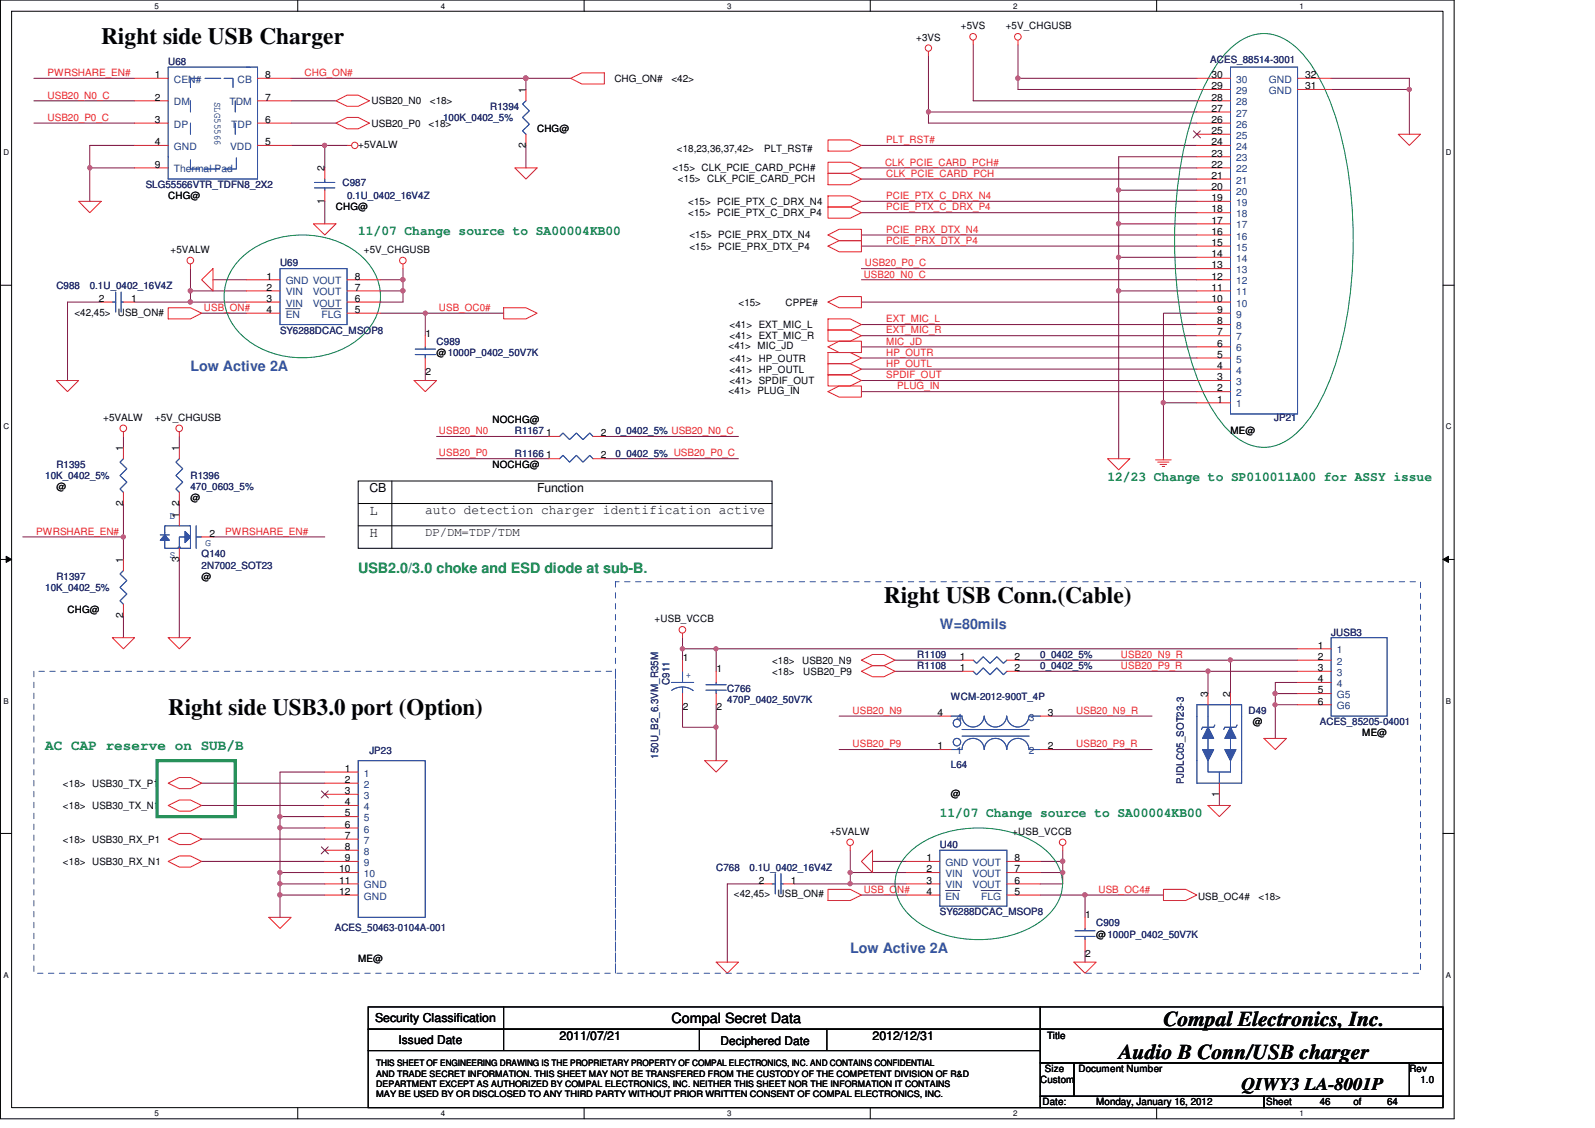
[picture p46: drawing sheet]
<svg xmlns="http://www.w3.org/2000/svg" width="297mm" height="210mm" viewBox="0 0 297 210" stroke-linecap="round" stroke-linejoin="round" font-family="sans-serif">
<defs><g id="words">
<g font-size="4.4" fill="#010202">
<text x="18.8" y="8.1">Right side USB Charger</text>
<text x="164.6" y="112.3">Right USB Conn.(Cable)</text>
<text x="31.3" y="133.1">Right side USB3.0 port (Option)</text>
</g>
<g font-size="3.9" fill="#010202">
<text x="216.7" y="191">Compal Electronics, Inc.</text>
<text x="208.3" y="197.2">Audio B Conn/USB charger</text>
</g>
<text font-size="3.3" fill="#010202" x="231.2" y="202.9">QIWY3 LA-8001P</text>
<g font-size="2.7" fill="#3553a4">
<text x="35.5" y="69.1">Low Active 2A</text>
<text x="175" y="117">W=80mils</text>
<text x="158.3" y="177.4">Low Active 2A</text>
</g>
<g font-size="2.7" fill="#010202">
<text x="68.8" y="95.9">L</text>
<text x="68.8" y="100">H</text>
</g>
<g font-size="2.7" fill="#058040">
<text x="66.7" y="106.6">USB2.0/3.0 choke and ESD diode at sub-B.</text>
<text x="8.4" y="139.7">AC CAP reserve on SUB/B</text>
</g>
<text font-size="2.6" fill="#010202" x="125" y="190.4">Compal Secret Data</text>
<g font-size="2.5" fill="#058040">
<text x="66.7" y="43.7">11/07 Change source to SA00004KB00</text>
<text x="206.3" y="89.5">12/23 Change to SP010011A00 for ASSY issue</text>
<text x="175" y="152">11/07 Change source to SA00004KB00</text>
</g>
<text font-size="2.5" fill="#010202" x="79.2" y="95.7">auto detection charger identification active</text>
<g font-size="2.3" fill="#010202">
<text x="68.8" y="91.6">CB</text>
<text x="100" y="91.6">Function</text>
<text x="79.2" y="99.7">DP/DM=TDP/TDM</text>
<text x="69.8" y="190.3">Security Classification</text>
<text x="104.2" y="193.7">2011/07/21</text>
<text x="162.5" y="193.7">2012/12/31</text>
</g>
<g font-size="2.2" fill="#010202">
<text x="74.2" y="194.3">Issued Date</text>
<text x="134.2" y="194.5">Deciphered Date</text>
</g>
<g font-size="1.9" fill="#010202">
<text x="179" y="5.4">+5VS</text>
<text x="187.3" y="5.4">+5V_CHGUSB</text>
<text x="170.6" y="7.6">+3VS</text>
<text x="28.8" y="14.5">1</text>
<text x="49.4" y="14.5">8</text>
<text x="97.9" y="17.3" transform="rotate(-90 97.9 17.3)">1</text>
<text x="114.4" y="15.3">CHG_ON#</text>
<text x="125" y="15.3">&lt;42&gt;</text>
<text x="225.6" y="16.6">29</text>
<text x="225.6" y="14.5">30</text>
<text x="243.1" y="16.6">31</text>
<text x="243.1" y="14.5">32</text>
<text x="28.8" y="18.7">2</text>
<text x="28.8" y="22.9">3</text>
<text x="49.4" y="22.9">6</text>
<text x="49.4" y="18.7">7</text>
<text x="69.2" y="19.4">USB20_N0</text>
<text x="69.2" y="23.6">USB20_P0</text>
<text x="79.8" y="23.6">&lt;18&gt;</text>
<text x="80" y="19.4">&lt;18&gt;</text>
<text x="225.6" y="22.9">26</text>
<text x="225.6" y="20.8">27</text>
<text x="225.6" y="18.7">28</text>
<text x="28.8" y="27">4</text>
<text x="49.4" y="27">5</text>
<text x="66.7" y="27.5">+5VALW</text>
<text x="97.9" y="27.5" transform="rotate(-90 97.9 27.5)">2</text>
<text x="100" y="24.6">CHG@</text>
<text x="126.1" y="28.4">&lt;18,23,36,37,42&gt;</text>
<text x="142.3" y="28.4">PLT_RST#</text>
<text x="225.6" y="29.1">23</text>
<text x="225.6" y="27">24</text>
<text x="225.6" y="25">25</text>
<text x="28.8" y="31.2">9</text>
<text x="60.4" y="31.9" transform="rotate(-90 60.4 31.9)">2</text>
<text x="125.2" y="31.9">&lt;15&gt; CLK_PCIE_CARD_PCH#</text>
<text x="126.3" y="34">&lt;15&gt; CLK_PCIE_CARD_PCH</text>
<text x="225.6" y="35.4">20</text>
<text x="225.6" y="33.3">21</text>
<text x="225.6" y="31.2">22</text>
<text x="31.3" y="37.1">CHG@</text>
<text x="60.4" y="37.9" transform="rotate(-90 60.4 37.9)">1</text>
<text x="62.6" y="39.2">CHG@</text>
<text x="128.2" y="38.2">&lt;15&gt; PCIE_PTX_C_DRX_N4</text>
<text x="128.2" y="40.2">&lt;15&gt; PCIE_PTX_C_DRX_P4</text>
<text x="225.6" y="41.6">17</text>
<text x="225.6" y="39.6">18</text>
<text x="225.6" y="37.4">19</text>
<text x="31.7" y="47.1">+5VALW</text>
<text x="67.8" y="47.1">+5V_CHGUSB</text>
<text x="128.4" y="44.4">&lt;15&gt; PCIE_PRX_DTX_N4</text>
<text x="128.4" y="46.5">&lt;15&gt; PCIE_PRX_DTX_P4</text>
<text x="225.6" y="47.8">14</text>
<text x="225.6" y="45.8">15</text>
<text x="225.6" y="43.7">16</text>
<text x="49.7" y="52">1</text>
<text x="66.1" y="52">8</text>
<text x="225.6" y="52">12</text>
<text x="225.6" y="50">13</text>
<text x="13.8" y="58.8">&lt;42,45&gt;</text>
<text x="18.4" y="56.2">2</text>
<text x="21.9" y="58.8">USB_ON#</text>
<text x="24.4" y="56.2">1</text>
<text x="49.7" y="58.3">4</text>
<text x="49.7" y="56.2">3</text>
<text x="49.7" y="54.1">2</text>
<text x="66.1" y="58.3">5</text>
<text x="66.1" y="56.2">6</text>
<text x="66.1" y="54.1">7</text>
<text x="137.5" y="56.9">&lt;15&gt;</text>
<text x="146.3" y="56.9">CPPE#</text>
<text x="225.6" y="56.2">10</text>
<text x="225.6" y="54.1">11</text>
<text x="226.7" y="58.3">9</text>
<text x="79.2" y="62.7">1</text>
<text x="135.7" y="65">&lt;41&gt; MIC_JD</text>
<text x="135.9" y="63.1">&lt;41&gt; EXT_MIC_R</text>
<text x="135.9" y="61.1">&lt;41&gt; EXT_MIC_L</text>
<text x="226.7" y="64.5">6</text>
<text x="226.7" y="62.5">7</text>
<text x="226.7" y="60.4">8</text>
<text x="79.2" y="69.8">2</text>
<text x="81.3" y="66.3">@1000P_0402_50V7K</text>
<text x="135.9" y="67.3">&lt;41&gt; HP_OUTR</text>
<text x="135.9" y="69.4">&lt;41&gt; HP_OUTL</text>
<text x="135.9" y="71.5">&lt;41&gt; SPDIF_OUT</text>
<text x="226.7" y="70.8">3</text>
<text x="226.7" y="68.7">4</text>
<text x="226.7" y="66.6">5</text>
<text x="135.7" y="73.3">&lt;41&gt; PLUG_IN</text>
<text x="226.7" y="74.9">1</text>
<text x="226.7" y="72.9">2</text>
<text x="19.2" y="78.3">+5VALW</text>
<text x="22.9" y="84" transform="rotate(-90 22.9 84)">1</text>
<text x="28.8" y="78.3">+5V_CHGUSB</text>
<text x="33.4" y="84" transform="rotate(-90 33.4 84)">1</text>
<text x="91.7" y="78.7">NOCHG@</text>
<text x="101.7" y="81.2">1</text>
<text x="111.9" y="81.2">2</text>
<text x="229.2" y="80.8">ME@</text>
<text x="91.7" y="87.1">NOCHG@</text>
<text x="101.7" y="85.4">1</text>
<text x="111.9" y="85.4">2</text>
<text x="10.5" y="91.2">@</text>
<text x="22.9" y="94.2" transform="rotate(-90 22.9 94.2)">2</text>
<text x="33.4" y="94.2" transform="rotate(-90 33.4 94.2)">2</text>
<text x="35.5" y="93.4">@</text>
<text x="33.4" y="96.4" transform="rotate(-90 33.4 96.4)">1</text>
<text x="39" y="99.9">2</text>
<text x="22.9" y="104.8" transform="rotate(-90 22.9 104.8)">1</text>
<text x="33.4" y="104.6" transform="rotate(-90 33.4 104.6)">3</text>
<text x="37.5" y="107.9">@</text>
<text x="12.6" y="114.2">CHG@</text>
<text x="22.9" y="115" transform="rotate(-90 22.9 115)">2</text>
<text x="121.9" y="115.8">+USB_VCCB</text>
<text x="127.2" y="123.1">1</text>
<text x="133.4" y="125.2">1</text>
<text x="143.8" y="125.6">&lt;18&gt;</text>
<text x="143.8" y="123.5">&lt;18&gt;</text>
<text x="149.4" y="123.5">USB20_N9</text>
<text x="149.6" y="125.6">USB20_P9</text>
<text x="178.7" y="122.9">1</text>
<text x="178.7" y="124.9">1</text>
<text x="188.9" y="122.9">2</text>
<text x="188.9" y="124.9">2</text>
<text x="245.4" y="120.7">1</text>
<text x="245.4" y="122.9">2</text>
<text x="245.4" y="124.9">3</text>
<text x="224.9" y="129.8" transform="rotate(-90 224.9 129.8)">3</text>
<text x="229.1" y="129.8" transform="rotate(-90 229.1 129.8)">2</text>
<text x="245.4" y="129.1">5</text>
<text x="245.4" y="131.1">6</text>
<text x="245.4" y="127">4</text>
<text x="127.2" y="132.2">2</text>
<text x="133.4" y="132.2">2</text>
<text x="174.6" y="133.3">4</text>
<text x="195.2" y="133.3">3</text>
<text x="233.3" y="135">@</text>
<text x="253.7" y="137.1">ME@</text>
<text x="64.2" y="143.7">1</text>
<text x="174.6" y="139.5">1</text>
<text x="195.2" y="139.5">2</text>
<text x="11.7" y="146.4">&lt;18&gt; USB30_TX_P1</text>
<text x="64.2" y="145.8">2</text>
<text x="64.2" y="147.8">3</text>
<text x="64.2" y="149.9">4</text>
<text x="177.1" y="148.3">@</text>
<text x="227" y="148.3" transform="rotate(-90 227 148.3)">1</text>
<text x="11.7" y="150.6">&lt;18&gt; USB30_TX_N1</text>
<text x="64.2" y="152">5</text>
<text x="64.2" y="154.1">6</text>
<text x="154.6" y="155.4">+5VALW</text>
<text x="188.5" y="155.4">+USB_VCCB</text>
<text x="11.7" y="156.8">&lt;18&gt; USB30_RX_P1</text>
<text x="11.7" y="161">&lt;18&gt; USB30_RX_N1</text>
<text x="64.2" y="156.2">7</text>
<text x="64.2" y="158.2">8</text>
<text x="64.2" y="160.3">9</text>
<text x="172.5" y="160.3">1</text>
<text x="188.9" y="160.3">8</text>
<text x="63.2" y="162.4">10</text>
<text x="63.2" y="164.5">11</text>
<text x="63.2" y="166.6">12</text>
<text x="136.7" y="167">&lt;42,45&gt;</text>
<text x="141.3" y="164.5">2</text>
<text x="144.8" y="167">USB_ON#</text>
<text x="147.3" y="164.5">1</text>
<text x="172.5" y="166.6">4</text>
<text x="172.5" y="164.5">3</text>
<text x="172.5" y="162.4">2</text>
<text x="188.9" y="166.6">5</text>
<text x="188.9" y="164.5">6</text>
<text x="188.9" y="162.4">7</text>
<text x="223.1" y="167.5">USB_OC4#</text>
<text x="234.4" y="167.5">&lt;18&gt;</text>
<text x="202.1" y="171">1</text>
<text x="66.7" y="179.1">ME@</text>
<text x="202.1" y="178.1">2</text>
<text x="204.1" y="174.5">@1000P_0402_50V7K</text>
<text x="195" y="193.5">Title</text>
<text x="193.7" y="201.6">Custom</text>
<text x="194.6" y="199.5">Size</text>
<text x="200.8" y="199.5">Document Number</text>
<text x="262.5" y="199.5">Rev</text>
<text x="264.5" y="201.6">1.0</text>
<text x="194.2" y="205.8">Date:</text>
<text x="204.1" y="205.8">Monday, January 16, 2012</text>
<text x="235.8" y="205.8">Sheet</text>
<text x="245.8" y="205.8">46</text>
<text x="252.1" y="205.8">of</text>
<text x="258.3" y="205.8">64</text>
</g>
<g font-size="1.9" fill="#282972">
<text x="225.4" y="11.7">ACES_88514-3001</text>
<text x="31.3" y="12.1">U68</text>
<text x="82.5" y="22.5">100K_0402_5%</text>
<text x="91.3" y="20.5">R1394</text>
<text x="27.1" y="35">SLG55566VTR_TDFN8_2X2</text>
<text x="63.8" y="34.6">C987</text>
<text x="64.6" y="37.1">0.1U_0402_16V4Z</text>
<text x="10.5" y="53.8">C988</text>
<text x="16.7" y="53.8">0.1U_0402_16V4Z</text>
<text x="52.1" y="49.6">U69</text>
<text x="52.1" y="62.1">SY6288DCAC_MSOP8</text>
<text x="81.3" y="64.2">C989</text>
<text x="95.9" y="80.8">R1167</text>
<text x="114.6" y="80.8">0_0402_5% USB20_N0_C</text>
<text x="237.3" y="78.3">JP21</text>
<text x="8.4" y="89.2">10K_0402_5%</text>
<text x="10.5" y="87.1">R1395</text>
<text x="35.5" y="89.2">R1396</text>
<text x="95.9" y="85">R1166</text>
<text x="114.6" y="85">0_0402_5% USB20_P0_C</text>
<text x="35.5" y="91.2">470_0603_5%</text>
<text x="10.5" y="107.9">R1397</text>
<text x="37.5" y="103.8">Q140</text>
<text x="37.5" y="105.8">2N7002_SOT23</text>
<text x="8.4" y="110">10K_0402_5%</text>
<text x="247.9" y="118.3">JUSB3</text>
<text x="170.8" y="122.5">R1109</text>
<text x="170.8" y="124.6">R1108</text>
<text x="193.7" y="122.5">0_0402_5%</text>
<text x="193.7" y="124.6">0_0402_5%</text>
<text x="124.7" y="127.5" transform="rotate(-90 124.7 127.5)">C911</text>
<text x="135.4" y="128.7">C766</text>
<text x="135.4" y="130.8">470P_0402_50V7K</text>
<text x="177.1" y="130.4">WCM-2012-900T_4P</text>
<text x="232.5" y="132.9">D49</text>
<text x="245.8" y="135">ACES_85205-04001</text>
<text x="68.8" y="140.4">JP23</text>
<text x="122.6" y="141.2" transform="rotate(-90 122.6 141.2)">150U_B2_6.3VM_R35M</text>
<text x="177.1" y="142.9">L64</text>
<text x="220.5" y="146" transform="rotate(-90 220.5 146)">PJDLC05_SOT23-3</text>
<text x="175" y="157.9">U40</text>
<text x="133.4" y="162">C768</text>
<text x="139.6" y="162">0.1U_0402_16V4Z</text>
<text x="62.3" y="173.3">ACES_50463-0104A-001</text>
<text x="175" y="170.4">SY6288DCAC_MSOP8</text>
<text x="204.1" y="172.5">C909</text>
</g>
<g font-size="1.9" fill="#ed2024">
<text x="8.8" y="14.2">PWRSHARE_EN#</text>
<text x="56.7" y="14.2">CHG_ON#</text>
<text x="8.8" y="18.3">USB20_N0_C</text>
<text x="8.8" y="22.5">USB20_P0_C</text>
<text x="165" y="26.6">PLT_RST#</text>
<text x="164.8" y="30.8">CLK_PCIE_CARD_PCH#</text>
<text x="165" y="32.9">CLK_PCIE_CARD_PCH</text>
<text x="165" y="37.1">PCIE_PTX_C_DRX_N4</text>
<text x="165" y="39.2">PCIE_PTX_C_DRX_P4</text>
<text x="165" y="45.4">PCIE_PRX_DTX_P4</text>
<text x="165" y="43.3">PCIE_PRX_DTX_N4</text>
<text x="160.8" y="51.7">USB20_N0_C</text>
<text x="161.1" y="49.6">USB20_P0_C</text>
<text x="38" y="57.9">USB_ON#</text>
<text x="81.7" y="57.9">USB_OC0#</text>
<text x="165" y="60">EXT_MIC_L</text>
<text x="165" y="62.1">EXT_MIC_R</text>
<text x="165" y="64.1">MIC_JD</text>
<text x="165" y="66.2">HP_OUTR</text>
<text x="165" y="68.3">HP_OUTL</text>
<text x="165" y="70.4">SPDIF_OUT</text>
<text x="167.1" y="72.5">PLUG_IN</text>
<text x="81.7" y="80.8">USB20_N0</text>
<text x="81.7" y="85">USB20_P0</text>
<text x="6.7" y="99.5">PWRSHARE_EN#</text>
<text x="41.9" y="99.5">PWRSHARE_EN#</text>
<text x="208.8" y="124.5">USB20_P9_R</text>
<text x="208.8" y="122.5">USB20_N9_R</text>
<text x="158.8" y="132.9">USB20_N9</text>
<text x="200.4" y="132.9">USB20_N9_R</text>
<text x="158.8" y="139.1">USB20_P9</text>
<text x="200.4" y="139.1">USB20_P9_R</text>
<text x="160.8" y="166.2">USB_ON#</text>
<text x="204.6" y="166.2">USB_OC4#</text>
</g>
<g font-size="1.9" fill="#1b437d">
<text x="32.4" y="15.4">CEN#</text>
<text x="44.2" y="15.4">CB</text>
<text x="230.2" y="17.5">29</text>
<text x="230.2" y="15.4">30</text>
<text x="236.3" y="17.5">GND</text>
<text x="236.3" y="15.4">GND</text>
<text x="32.4" y="19.6">DM</text>
<text x="32.4" y="23.8">DP</text>
<text x="42.7" y="19.6">TDM</text>
<text x="43" y="23.8">TDP</text>
<text x="230.2" y="23.8">26</text>
<text x="230.2" y="21.7">27</text>
<text x="230.2" y="19.6">28</text>
<text x="32.4" y="27.9">GND</text>
<text x="42.8" y="27.9">VDD</text>
<text x="230.2" y="27.9">24</text>
<text x="230.2" y="25.8">25</text>
<text x="32.4" y="32.1">Thermal Pad</text>
<text x="230.2" y="34.2">21</text>
<text x="230.2" y="32.1">22</text>
<text x="230.2" y="30">23</text>
<text x="230.2" y="40.4">18</text>
<text x="230.2" y="38.3">19</text>
<text x="230.2" y="36.3">20</text>
<text x="230.2" y="46.7">15</text>
<text x="230.2" y="44.6">16</text>
<text x="230.2" y="42.5">17</text>
<text x="53.2" y="52.9">GND VOUT</text>
<text x="230.2" y="52.9">12</text>
<text x="230.2" y="50.9">13</text>
<text x="230.2" y="48.7">14</text>
<text x="53.2" y="57.1">VIN</text>
<text x="53.2" y="59.2">EN</text>
<text x="53.2" y="55">VIN</text>
<text x="58.2" y="57.1">VOUT</text>
<text x="58.2" y="55">VOUT</text>
<text x="59.9" y="59.2">FLG</text>
<text x="230.2" y="59.2">9</text>
<text x="230.2" y="57.1">10</text>
<text x="230.2" y="55">11</text>
<text x="230.2" y="65.4">6</text>
<text x="230.2" y="63.3">7</text>
<text x="230.2" y="61.3">8</text>
<text x="230.2" y="71.7">3</text>
<text x="230.2" y="69.6">4</text>
<text x="230.2" y="67.5">5</text>
<text x="230.2" y="75.8">1</text>
<text x="230.2" y="73.8">2</text>
<text x="249" y="121.6">1</text>
<text x="249" y="123.7">2</text>
<text x="249" y="125.8">3</text>
<text x="249" y="130">G5</text>
<text x="249" y="127.9">4</text>
<text x="178.2" y="134.2">4</text>
<text x="191.6" y="134.2">3</text>
<text x="249" y="132">G6</text>
<text x="178.2" y="140.4">1</text>
<text x="191.6" y="140.4">2</text>
<text x="67.8" y="144.6">1</text>
<text x="67.8" y="146.6">2</text>
<text x="67.8" y="148.7">3</text>
<text x="67.8" y="150.8">4</text>
<text x="67.8" y="152.9">5</text>
<text x="67.8" y="155">6</text>
<text x="67.8" y="157.1">7</text>
<text x="67.8" y="159.1">8</text>
<text x="67.8" y="161.2">9</text>
<text x="176.1" y="161.2">GND VOUT</text>
<text x="67.8" y="163.3">10</text>
<text x="67.8" y="165.4">GND</text>
<text x="67.8" y="167.5">GND</text>
<text x="176.1" y="165.4">VIN</text>
<text x="176.1" y="167.5">EN</text>
<text x="176.1" y="163.3">VIN</text>
<text x="181.1" y="165.4">VOUT</text>
<text x="181.1" y="163.3">VOUT</text>
<text x="182.7" y="167.5">FLG</text>
</g>
<g font-size="1.9" fill="#3553a4">
<text x="39.9" y="19" transform="rotate(90 39.9 19)">SLG55566</text>
<text x="31.5" y="96.7">D</text>
<text x="38.2" y="101.6">G</text>
<text x="31.5" y="103.9">S</text>
<text x="127.7" y="126.2">+</text>
</g>
<g font-size="1.7" fill="#010202">
<text x="70.1" y="198.5">THIS SHEET OF ENGINEERING DRAWING IS THE PROPRIETARY PROPERTY OF COMPAL ELECTRONICS, INC. AND CONTAINS CONFIDENTIAL</text>
<text x="70.1" y="200.4">AND TRADE SECRET INFORMATION. THIS SHEET MAY NOT BE TRANSFERED FROM THE CUSTODY OF THE COMPETENT DIVISION OF R&amp;D</text>
<text x="70.1" y="202.3">DEPARTMENT EXCEPT AS AUTHORIZED BY COMPAL ELECTRONICS, INC. NEITHER THIS SHEET NOR THE INFORMATION IT CONTAINS</text>
<text x="70.1" y="204.2">MAY BE USED BY OR DISCLOSED TO ANY THIRD PARTY WITHOUT PRIOR WRITTEN CONSENT OF COMPAL ELECTRONICS, INC.</text>
</g>
<g font-size="1.5" fill="#010202">
<text x="28.8" y="1.6">5</text>
<text x="82.1" y="1.6">4</text>
<text x="135.4" y="1.6">3</text>
<text x="188.7" y="1.6">2</text>
<text x="242" y="1.6">1</text>
<text x=".6" y="28.9">D</text>
<text x="269.3" y="28.9">D</text>
<text x=".6" y="79.9">C</text>
<text x="269.3" y="79.9">C</text>
<text x=".6" y="131">B</text>
<text x="269.3" y="131">B</text>
<text x=".6" y="182">A</text>
<text x="269.3" y="182">A</text>
<text x="28.8" y="207.8">5</text>
<text x="82.1" y="207.8">4</text>
<text x="135.4" y="207.8">3</text>
<text x="188.7" y="207.8">2</text>
<text x="242" y="207.8">1</text>
</g>
</g></defs>
<path d="M.1 0h270.7v208.3h-270.7zM2.2 2.1h266.5v204.1h-266.5z" fill="none" stroke="#010202" stroke-width=".19"/>
<g fill="#fff">
<path d="M28.8 .3h.8v1.6h-.8z"/>
<path d="M28.8 206.4h.8v1.7h-.8z"/>
</g>
<path d="M55.5 0v2.1M55.5 206.2v2.1" fill="none" stroke="#010202" stroke-width=".19"/>
<g fill="#fff">
<path d="M82.1 .3h.8v1.6h-.8z"/>
<path d="M82.1 206.4h.8v1.7h-.8z"/>
</g>
<path d="M108.8 0v2.1M108.8 206.2v2.1" fill="none" stroke="#010202" stroke-width=".19"/>
<g fill="#fff">
<path d="M135.4 .3h.8v1.6h-.8z"/>
<path d="M135.4 206.4h.8v1.7h-.8z"/>
</g>
<path d="M162.1 0v2.1M162.1 206.2v2.1" fill="none" stroke="#010202" stroke-width=".19"/>
<g fill="#fff">
<path d="M188.7 .3h.8v1.6h-.8z"/>
<path d="M188.7 206.4h.8v1.7h-.8z"/>
</g>
<path d="M215.4 0v2.1M215.4 206.2v2.1" fill="none" stroke="#010202" stroke-width=".19"/>
<g fill="#fff">
<path d="M242 .3h.8v1.6h-.8z"/>
<path d="M242 206.4h.8v1.7h-.8z"/>
<path d="M.6 27.6h1.1v1.6h-1.1z"/>
<path d="M269.3 27.6h1v1.6h-1z"/>
<path d="M.6 78.6h1.1v1.6h-1.1z"/>
<path d="M269.3 78.6h1v1.6h-1z"/>
</g>
<path d="M.1 53.1h2.1M268.7 53.1h2.1" fill="none" stroke="#010202" stroke-width=".19"/>
<g fill="#fff">
<path d="M.6 129.6h1v1.7h-1z"/>
<path d="M269.3 129.6h1v1.7h-1z"/>
</g>
<path d="M.1 104.1h2.1M268.7 104.1h2.1" fill="none" stroke="#010202" stroke-width=".19"/>
<path d="M1.1 103.6l1.1 .5-1.1 .6z" fill="#010202"/>
<path d="M1.1 103.6l1.1 .5-1.1 .6z" fill="none" stroke="#010202" stroke-width=".19"/>
<path d="M268.7 104.1l1-.5v1.1z" fill="#010202"/>
<path d="M268.7 104.1l1-.5v1.1z" fill="none" stroke="#010202" stroke-width=".19"/>
<g fill="#fff">
<path d="M.6 180.6h1v1.7h-1z"/>
<path d="M269.3 180.6h1v1.7h-1z"/>
</g>
<path d="M.1 155.1h2.1M268.7 155.1h2.1" fill="none" stroke="#010202" stroke-width=".19"/>
<path d="M202.1 166.6v4.2" fill="none" stroke="#7f1442" stroke-width=".19"/>
<circle cx="202" cy="166.6" r=".4" fill="#ba54a0"/>
<circle cx="202" cy="166.6" r=".4" fill="none" stroke="#ba54a0" stroke-width=".19"/>
<path d="M193.7 160.4h4.2v2h-4.2M193.7 164.5h4.2" fill="none" stroke="#7f1442" stroke-width=".19"/>
<circle cx="197.9" cy="160.3" r=".4" fill="#ba54a0"/>
<circle cx="197.9" cy="160.3" r=".4" fill="none" stroke="#ba54a0" stroke-width=".19"/>
<path d="M158.3 158.3v4.1h10.5M197.9 158.3v2.1M160.4 166.6h8.4M193.7 166.6h8.4M202.1 177v2.1" fill="none" stroke="#7f1442" stroke-width=".19"/>
<circle cx="158.3" cy="162.4" r=".39" fill="#ba54a0"/>
<circle cx="158.3" cy="162.4" r=".39" fill="none" stroke="#ba54a0" stroke-width=".19"/>
<path d="M158.3 164.5h10.5" fill="none" stroke="#7f1442" stroke-width=".19"/>
<circle cx="158.3" cy="164.5" r=".39" fill="#ba54a0"/>
<circle cx="158.3" cy="164.5" r=".39" fill="none" stroke="#ba54a0" stroke-width=".19"/>
<path d="M158.3 162.4v2.1h-10.4M162.5 160.4h6.3M197.9 162.4v2.1" fill="none" stroke="#7f1442" stroke-width=".19"/>
<circle cx="197.9" cy="162.4" r=".39" fill="#ba54a0"/>
<circle cx="197.9" cy="162.4" r=".39" fill="none" stroke="#ba54a0" stroke-width=".19"/>
<path d="M262.5 16.7v8.3M141.7 164.5h-6.3v14.6M202.1 166.6h14.6" fill="none" stroke="#7f1442" stroke-width=".19"/>
<circle cx="262.5" cy="16.7" r=".39" fill="#ba54a0"/>
<circle cx="262.5" cy="16.7" r=".39" fill="none" stroke="#ba54a0" stroke-width=".19"/>
<path d="M247.9 14.6h14.6v2.1h-14.6M166.7 125h12.5M241.6 129.1h-4.1v2.1" fill="none" stroke="#7f1442" stroke-width=".19"/>
<circle cx="237.4" cy="129.1" r=".39" fill="#ba54a0"/>
<circle cx="237.4" cy="129.1" r=".39" fill="none" stroke="#ba54a0" stroke-width=".19"/>
<path d="M127.1 118.7v2.1M241.6 120.8h-108.2v4.2" fill="none" stroke="#7f1442" stroke-width=".19"/>
<circle cx="133.3" cy="120.8" r=".38" fill="#ba54a0"/>
<circle cx="133.3" cy="120.8" r=".38" fill="none" stroke="#ba54a0" stroke-width=".19"/>
<path d="M133.4 135.4v6.2M237.5 131.2h4.1M241.6 127h-4.1v2.1" fill="none" stroke="#7f1442" stroke-width=".19"/>
<circle cx="133.3" cy="135.4" r=".39" fill="#ba54a0"/>
<circle cx="133.3" cy="135.4" r=".39" fill="none" stroke="#ba54a0" stroke-width=".19"/>
<path d="M127.1 120.8h6.3" fill="none" stroke="#7f1442" stroke-width=".19"/>
<circle cx="127.1" cy="120.8" r=".39" fill="#ba54a0"/>
<circle cx="127.1" cy="120.8" r=".39" fill="none" stroke="#ba54a0" stroke-width=".19"/>
<path d="M127.1 120.8v2.1M127.1 131.2v4.2h6.3v-4.2M156.3 133.3h18.7M156.3 139.5h18.7M189.6 122.9h39.6M189.6 125h35.4v4.1M195.8 139.5h18.8M195.8 133.3h18.8M229.2 122.9v6.2M229.2 122.9h12.4M227.1 147.9v2" fill="none" stroke="#7f1442" stroke-width=".19"/>
<circle cx="229.1" cy="122.8" r=".39" fill="#ba54a0"/>
<circle cx="229.1" cy="122.8" r=".39" fill="none" stroke="#ba54a0" stroke-width=".19"/>
<path d="M225 125h16.6" fill="none" stroke="#7f1442" stroke-width=".19"/>
<circle cx="225" cy="124.9" r=".39" fill="#ba54a0"/>
<circle cx="225" cy="124.9" r=".39" fill="none" stroke="#ba54a0" stroke-width=".19"/>
<path d="M166.7 122.9h12.5M237.5 131.2v6.3" fill="none" stroke="#7f1442" stroke-width=".19"/>
<circle cx="237.5" cy="131.2" r=".38" fill="#ba54a0"/>
<circle cx="237.5" cy="131.2" r=".38" fill="none" stroke="#ba54a0" stroke-width=".19"/>
<path d="M4.2 100h18.8M23 81.2v2.1M23 93.7v6.3M23 100v4.1M23 114.6v4.1" fill="none" stroke="#7f1442" stroke-width=".19"/>
<circle cx="23" cy="99.9" r=".39" fill="#ba54a0"/>
<circle cx="23" cy="99.9" r=".39" fill="none" stroke="#ba54a0" stroke-width=".19"/>
<path d="M60.5 27.1h4.1M33.4 81.2v2.1M33.4 93.7v2.1M39.7 100h20.8M33.4 104.1v14.6" fill="none" stroke="#7f1442" stroke-width=".19"/>
<circle cx="60.4" cy="27.1" r=".38" fill="#ba54a0"/>
<circle cx="60.4" cy="27.1" r=".38" fill="none" stroke="#ba54a0" stroke-width=".19"/>
<path d="M54.2 27.1h6.3v4.2" fill="none" stroke="#7f1442" stroke-width=".19"/>
<circle cx="60.4" cy="27.1" r=".38" fill="#ba54a0"/>
<circle cx="60.4" cy="27.1" r=".38" fill="none" stroke="#ba54a0" stroke-width=".19"/>
<path d="M97.9 14.6v2.1" fill="none" stroke="#7f1442" stroke-width=".19"/>
<circle cx="97.9" cy="14.6" r=".4" fill="#ba54a0"/>
<circle cx="97.9" cy="14.6" r=".4" fill="none" stroke="#ba54a0" stroke-width=".19"/>
<path d="M54.2 14.6h43.7" fill="none" stroke="#7f1442" stroke-width=".19"/>
<circle cx="97.9" cy="14.6" r=".4" fill="#ba54a0"/>
<circle cx="97.9" cy="14.6" r=".4" fill="none" stroke="#ba54a0" stroke-width=".19"/>
<path d="M97.9 14.6h8.4" fill="none" stroke="#7f1442" stroke-width=".19"/>
<circle cx="97.9" cy="14.6" r=".4" fill="#ba54a0"/>
<circle cx="97.9" cy="14.6" r=".4" fill="none" stroke="#ba54a0" stroke-width=".19"/>
<path d="M16.7 31.3v6.2M60.5 37.5v4.2M97.9 27.1v4.2" fill="none" stroke="#7f1442" stroke-width=".19"/>
<circle cx="16.7" cy="31.2" r=".39" fill="#ba54a0"/>
<circle cx="16.7" cy="31.2" r=".39" fill="none" stroke="#ba54a0" stroke-width=".19"/>
<path d="M6.3 18.8h18.8M6.3 14.6h18.8M54.2 18.8h8.4M6.3 22.9h18.8M25.1 27.1h-8.4v4.2h8.4M54.2 22.9h8.4M79.2 58.3v4.2" fill="none" stroke="#7f1442" stroke-width=".19"/>
<circle cx="79.2" cy="58.3" r=".38" fill="#ba54a0"/>
<circle cx="79.2" cy="58.3" r=".38" fill="none" stroke="#ba54a0" stroke-width=".19"/>
<path d="M70.9 52.1h4.1v2.1h-4.1M70.9 56.2h4.1" fill="none" stroke="#7f1442" stroke-width=".19"/>
<circle cx="75" cy="52.1" r=".4" fill="#ba54a0"/>
<circle cx="75" cy="52.1" r=".4" fill="none" stroke="#ba54a0" stroke-width=".19"/>
<path d="M35.5 50v4.2h10.4M37.5 58.3h8.4M70.9 58.3h8.3M75 50v2.1M79.2 68.7v2.1" fill="none" stroke="#7f1442" stroke-width=".19"/>
<circle cx="35.4" cy="54.1" r=".4" fill="#ba54a0"/>
<circle cx="35.4" cy="54.1" r=".4" fill="none" stroke="#ba54a0" stroke-width=".19"/>
<path d="M35.5 56.2h10.4" fill="none" stroke="#7f1442" stroke-width=".19"/>
<circle cx="35.4" cy="56.2" r=".4" fill="#ba54a0"/>
<circle cx="35.4" cy="56.2" r=".4" fill="none" stroke="#ba54a0" stroke-width=".19"/>
<path d="M35.5 54.2v2h-10.4M39.7 52.1h6.2M75 54.2v2" fill="none" stroke="#7f1442" stroke-width=".19"/>
<circle cx="75" cy="54.1" r=".4" fill="#ba54a0"/>
<circle cx="75" cy="54.1" r=".4" fill="none" stroke="#ba54a0" stroke-width=".19"/>
<path d="M189.6 14.6h33.3M18.8 56.2h-6.2v14.6M79.2 58.3h14.6" fill="none" stroke="#7f1442" stroke-width=".19"/>
<circle cx="189.6" cy="14.6" r=".4" fill="#ba54a0"/>
<circle cx="189.6" cy="14.6" r=".4" fill="none" stroke="#ba54a0" stroke-width=".19"/>
<path d="M181.2 8.4v10.4M189.6 8.4v8.3h33.3M216.7 75v10.4" fill="none" stroke="#7f1442" stroke-width=".19"/>
<circle cx="216.6" cy="75" r=".39" fill="#ba54a0"/>
<circle cx="216.6" cy="75" r=".39" fill="none" stroke="#ba54a0" stroke-width=".19"/>
<g fill="none" stroke="#7f1442" stroke-width=".19">
<path d="M181.2 18.8h41.7M160.4 27.1h62.5M160.4 37.5h62.5M160.4 39.6h62.5M160.4 31.3h62.5M160.4 33.3h62.5M222.9 20.8h-50v2.1M160.4 50h62.5M160.4 52.1h62.5M160.4 45.8h62.5M160.4 43.7h62.5M160.4 62.5h62.5"/>
<path d="M160.4 60.4h62.5M160.4 72.9h62.5M160.4 66.6h62.5M160.4 68.7h62.5M160.4 64.6h62.5M160.4 70.8h62.5M216.7 75h6.2"/>
</g>
<circle cx="172.9" cy="20.8" r=".39" fill="#ba54a0"/>
<circle cx="172.9" cy="20.8" r=".39" fill="none" stroke="#ba54a0" stroke-width=".19"/>
<path d="M172.9 10.4v10.4M172.9 22.9h50M222.9 29.2h-14.6v6.2h14.6M222.9 58.3h-6.2v16.7M222.9 41.7h-14.6v6.2h14.6" fill="none" stroke="#7f1442" stroke-width=".19"/>
<circle cx="208.3" cy="41.6" r=".4" fill="#ba54a0"/>
<circle cx="208.3" cy="41.6" r=".4" fill="none" stroke="#ba54a0" stroke-width=".19"/>
<path d="M208.3 35.4v6.3" fill="none" stroke="#7f1442" stroke-width=".19"/>
<circle cx="208.3" cy="35.4" r=".4" fill="#ba54a0"/>
<circle cx="208.3" cy="35.4" r=".4" fill="none" stroke="#ba54a0" stroke-width=".19"/>
<path d="M208.3 54.2v31.2" fill="none" stroke="#7f1442" stroke-width=".19"/>
<circle cx="208.3" cy="54.1" r=".4" fill="#ba54a0"/>
<circle cx="208.3" cy="54.1" r=".4" fill="none" stroke="#ba54a0" stroke-width=".19"/>
<path d="M160.4 56.2h62.5M208.3 47.9v6.3h14.6" fill="none" stroke="#7f1442" stroke-width=".19"/>
<circle cx="208.3" cy="47.9" r=".39" fill="#ba54a0"/>
<circle cx="208.3" cy="47.9" r=".39" fill="none" stroke="#ba54a0" stroke-width=".19"/>
<path d="M60.5 143.7h-8.4v8.3h8.4M52.1 166.6v4.2M52.1 162.4h8.4" fill="none" stroke="#7f1442" stroke-width=".19"/>
<circle cx="52.1" cy="162.4" r=".39" fill="#ba54a0"/>
<circle cx="52.1" cy="162.4" r=".39" fill="none" stroke="#ba54a0" stroke-width=".19"/>
<path d="M52.1 154.1v8.3" fill="none" stroke="#7f1442" stroke-width=".19"/>
<circle cx="52.1" cy="154.1" r=".39" fill="#ba54a0"/>
<circle cx="52.1" cy="154.1" r=".39" fill="none" stroke="#ba54a0" stroke-width=".19"/>
<path d="M52.1 152v2.1h8.4" fill="none" stroke="#7f1442" stroke-width=".19"/>
<circle cx="52.1" cy="152" r=".39" fill="#ba54a0"/>
<circle cx="52.1" cy="152" r=".39" fill="none" stroke="#ba54a0" stroke-width=".19"/>
<path d="M81.3 81.2h20.8M81.3 85.4h20.8M112.5 81.2h25M112.5 85.4h25M52.1 162.4v2.1h8.4M52.1 166.6h8.4" fill="none" stroke="#7f1442" stroke-width=".19"/>
<circle cx="52.1" cy="166.6" r=".4" fill="#ba54a0"/>
<circle cx="52.1" cy="166.6" r=".4" fill="none" stroke="#ba54a0" stroke-width=".19"/>
<path d="M52.1 164.5v2.1" fill="none" stroke="#7f1442" stroke-width=".19"/>
<circle cx="52.1" cy="164.5" r=".39" fill="#ba54a0"/>
<circle cx="52.1" cy="164.5" r=".39" fill="none" stroke="#ba54a0" stroke-width=".19"/>
<path d="M37.5 156.2h23M37.5 149.9h23M37.5 145.8h23M37.5 160.4h23" fill="none" stroke="#7f1442" stroke-width=".19"/>
<g fill="none" stroke="#ed2024" stroke-width=".19">
<path d="M62.6 18.8l2-1.1h2.1l2.1 1.1-2.1 1h-2.1zM97.9 16.7v2.1M106.3 14.6l2.1-1h4.1v2h-4.1zM172.9 9.6v.8M181.2 7.5v.9M189.6 7.5v.9M14.6 37.5h4.2l-2.1 2.1zM62.6 22.9l2-1h2.1l2.1 1-2.1 1.1h-2.1zM64.6 27.1h.9M95.9 31.3h4.1l-2.1 2zM97.9 25v2.1M154.2 26.1h4.1l2.1 1-2.1 1h-4.1z"/>
<path d="M154.2 30.2h4.1l2.1 1.1-2.1 1h-4.1zM154.2 32.3h4.1l2.1 1-2.1 1.1h-4.1zM154.2 36.5h4.1l2.1 1-2.1 1h-4.1zM154.2 38.5h4.1l2.1 1.1-2.1 1h-4.1zM260.4 25h4.1l-2 2.1zM18.8 56.2h2.1M23 56.2h2.1M31.3 57.3h4.2l2 1-2 1.1h-4.2zM35.5 49.2v.8M37.5 52.1l2.2-2.1v4.2zM58.4 41.7h4.2l-2.1 2zM75 49.2v.8"/>
<path d="M93.8 57.3h4.1l2.1 1-2.1 1.1h-4.1zM154.2 59.4h4.1l2.1 1-2.1 1h-4.1zM154.2 43.7l2.1-1h4.1v2.1h-4.1zM154.2 45.8l2.1-1h4.1v2.1h-4.1zM154.2 56.2l2.1-1h4.1v2.1h-4.1zM10.5 70.8h4.1l-2 2.1zM77.1 70.8h4.2l-2.1 2.1zM154.2 61.4h4.1l2.1 1.1-2.1 1h-4.1zM154.2 72.9l2.1-1.1h4.1v2.1h-4.1zM154.2 64.6l2.1-1.1h4.1v2.1h-4.1zM154.2 65.6h4.1l2.1 1-2.1 1.1h-4.1zM154.2 67.7h4.1l2.1 1-2.1 1.1h-4.1z"/>
<path d="M154.2 69.8h4.1l2.1 1-2.1 1h-4.1zM23 80.4v.8M33.4 80.4v.8M206.3 85.4h4.1l-2.1 2.1zM215.2 85.6h2.9M215.6 86h2.1M216 86.5h1.3M216.5 86.8h.4M216.7 85.4v.2M20.9 118.7h4.2l-2.1 2.1zM23 104.1v2.1M23 112.5v2.1"/>
<path d="M31.3 118.7h4.2l-2.1 2.1zM127.1 117.9v.8M127.1 122.9v2.1M127.1 129.1v2.1M160.4 125l2.1-1.1h2.1l2.1 1.1-2.1 1h-2.1zM160.4 122.9l2.1-1.1h2.1l2.1 1.1-2.1 1h-2.1zM179.2 122.9h2M187.5 122.9h2.1M235.4 137.5h4.2l-2.1 2zM31.3 149.9l2.1-1h2.1l2 1-2 1.1h-2.1zM31.3 156.2l2.1-1.1h2.1l2 1.1-2 1h-2.1zM31.3 145.8l2.1-1.1h2.1l2 1.1-2 1h-2.1z"/>
<path d="M131.3 141.6h4.1l-2 2.1zM158.3 157.4v.9M162.5 158.3v4.1l-2.1-2zM197.9 157.4v.9M225 149.9h4.2l-2.1 2.1zM31.3 160.4l2.1-1.1h2.1l2 1.1-2 1h-2.1zM50.1 170.8h4.1l-2.1 2zM133.4 179.1h4.1l-2.1 2.1zM154.2 165.6h4.1l2.1 1-2.1 1h-4.1zM200 179.1h4.1l-2 2.1zM216.7 165.6h4.1l2.1 1-2.1 1h-4.1z"/>
<circle cx="172.9" cy="8.9" r=".59"/>
<circle cx="181.2" cy="6.8" r=".62"/>
<circle cx="189.6" cy="6.8" r=".62"/>
<circle cx="66.1" cy="27.1" r=".59"/>
<circle cx="35.4" cy="48.5" r=".62"/>
<circle cx="75" cy="48.5" r=".62"/>
<circle cx="23" cy="79.7" r=".62"/>
<circle cx="33.4" cy="79.7" r=".62"/>
<circle cx="127.1" cy="117.2" r=".62"/>
<circle cx="158.3" cy="156.8" r=".61"/>
<circle cx="197.9" cy="156.8" r=".61"/>
</g>
<g fill="none" stroke="#010202" stroke-width=".19">
<path d="M27.1 96.9h.1M66.7 89.5h77.1v12.6h-77.1zM66.7 93.7h77.1M66.7 97.9h77.1M73 89.5v12.6M75 94.7h.1M68.6 187.4h125.1v4.2h-125.1zM68.6 191.6h125.1v4h-125.1zM68.6 195.6h125.1v10.6h-125.1zM93.8 187.4v8.2M130.2 191.6v4M154 191.6v4"/>
<path d="M193.7 187.4h75v4.2h-75zM193.7 191.6h75v6.3h-75zM193.7 197.9h6.3v6.2h-6.3zM200 197.9h62.5v6.2h-62.5zM262.5 197.9h6.2v6.2h-6.2zM193.7 204.1h41.7v2.1h-41.7zM235.4 204.1h33.3v2.1h-33.3z"/>
</g>
<path d="M114.6 108.3h149.9v72.9h-149.9zM6.3 125h108.3v56.2h-108.3z" fill="none" stroke="#3553a4" stroke-width=".19" stroke-dasharray="1 1 1 1 1 1 1 1"/>
<path d="M228.3 9.8a9.4 9.4 0 0 1 8.3-3.5 11.5 11.5 0 0 1 6.8 4.8 40.2 40.2 0 0 1 6.5 15 82.8 82.8 0 0 1-1.2 41.8 29.4 29.4 0 0 1-7.4 12.9 8.2 8.2 0 0 1-11.9 0 29.3 29.3 0 0 1-7.3-12.9 82.2 82.2 0 0 1 0-46.3 32.8 32.8 0 0 1 6.2-11.8zM44.5 48.4a17.1 17.1 0 0 1 17.8-3.6 12 12 0 0 1 8.5 9.1 10.6 10.6 0 0 1-5.9 10.5 17.5 17.5 0 0 1-19.4-1.6 9.6 9.6 0 0 1-1-14.4zM169.7 158.4a19.9 19.9 0 0 1 15.9-4 16.7 16.7 0 0 1 10.1 4.9 7.7 7.7 0 0 1-.8 11.4 19.9 19.9 0 0 1-16 4 16 16 0 0 1-10.8-5.9 7.7 7.7 0 0 1 1.6-10.4z" fill="none" stroke="#058040" stroke-width=".19"/>
<path d="M29.3 141.6h14.5v10.4h-14.5z" fill="none" stroke="#058040" stroke-width=".59"/>
<path d="M97.9 18.8l-.6 .6 1.3 1.2-1.3 1.3 1.3 1.2-1.3 1.3 .6 .6M20.9 56.2h.6M21.5 54.4v3.7M22.6 56.2h.4M22.6 54.4v3.7M23 106.2l-.6 .7 1.2 1.2-1.2 1.3 1.2 1.2-1.2 1.2 .6 .7M125 127h4.2M125.1 128.5a3.4 3.4 0 0 1 4 .1M127.1 125v2M127.1 127.9v1.2M181.2 122.9l.7 .6 1.2-1.2 1.3 1.2 1.2-1.2 1.3 1.2 .6-.6" fill="none" stroke="#3553a4" stroke-width=".19"/>
<path d="M229.2 135.4l1 2.1h-2.1z" fill="#3553a4"/>
<path d="M222.9 133.3v8.3M222.9 131.2h8.3M225 133.3v2.1M229.2 135.4l1 2.1h-2.1zM229.2 137.5v2M229.2 133.3v2.1M231.2 133.3v8.3M222.9 145.8h8.3M227.1 143.7v2.1" fill="none" stroke="#3553a4" stroke-width=".19"/>
<path d="M225 135.4l1 2.1h-2z" fill="#3553a4"/>
<path d="M225 137.5v2M225 135.4l1 2.1h-2zM226.2 135l-.2 .4h-2l-.3 .4M230.4 135l-.2 .4h-2.1l-.2 .4M231.2 141.6v2.1" fill="none" stroke="#3553a4" stroke-width=".19"/>
<path d="M224 139.5h2l-1 2.1z" fill="#3553a4"/>
<path d="M224 139.5h2l-1 2.1z" fill="none" stroke="#3553a4" stroke-width=".19"/>
<path d="M228.1 139.5h2.1l-1 2.1z" fill="#3553a4"/>
<path d="M222.9 131.2v2.1M225 131.2v2.1M228.1 139.5h2.1l-1 2.1zM229.2 131.2v2.1M231.2 131.2v2.1M222.9 141.6v4.2M225 141.6v2.1h4.2v-2.1M231.2 143.7v2.1" fill="none" stroke="#3553a4" stroke-width=".19"/>
<path d="M229.2 135.4l1 2.1h-2.1z" fill="#3553a4"/>
<path d="M222.9 133.3v8.3M222.9 131.2h8.3M225 133.3v2.1M229.2 135.4l1 2.1h-2.1zM229.2 137.5v2M229.2 133.3v2.1M231.2 133.3v8.3M222.9 145.8h8.3M227.1 143.7v2.1" fill="none" stroke="#3553a4" stroke-width=".19"/>
<path d="M225 135.4l1 2.1h-2z" fill="#3553a4"/>
<path d="M225 137.5v2M225 135.4l1 2.1h-2zM226.2 135l-.2 .4h-2l-.3 .4M230.4 135l-.2 .4h-2.1l-.2 .4M231.2 141.6v2.1" fill="none" stroke="#3553a4" stroke-width=".19"/>
<path d="M224 139.5h2l-1 2.1z" fill="#3553a4"/>
<path d="M224 139.5h2l-1 2.1z" fill="none" stroke="#3553a4" stroke-width=".19"/>
<path d="M228.1 139.5h2.1l-1 2.1z" fill="#3553a4"/>
<g fill="none" stroke="#3553a4" stroke-width=".19">
<path d="M35.5 18.8v2M37.2 14.6h-1.7v1.7M38.2 14.6h2.9M41.7 14.6h1.7v1.7M43.8 18.8v2M45.9 12.5h2.1v20.8h-16.7v-20.8h15.2M229.2 12.5h12.4v64.6h-12.4zM35.5 22.9v2.1M35.5 29.8v1.7h1.7M38 31.5h2.9M43.8 22.9v2.1M44 29.4v2.1h-2.3"/>
<path d="M58.6 34h3.7M58.6 35h3.7M60.5 35v.4M60.5 33.3v.7M52.1 50h12.5v10.4h-12.5zM77.3 66h3.8M77.3 65h3.8M79.2 64.6v.4M79.2 66v.6M23 85.4l-.6 .6 1.2 1.3-1.2 1.2 1.2 1.3-1.2 1.2 .6 .7M33.4 85.4l-.6 .6 1.2 1.3-1.2 1.2 1.2 1.3-1.2 1.2 .6 .7M104.2 85.4l.6-.6 1.3 1.2 1.2-1.2 1.3 1.2 1.2-1.2 .6 .6"/>
<path d="M247.9 118.7h10.4v14.6h-10.4zM131.5 128.5h3.7M131.5 127.5h3.7M133.4 127v.5M133.4 128.5v.6M177.1 139.5h2.1a2.05 2.05 0 0 1 2-2 2.05 2.05 0 0 1 2.1 2 2.1 2.1 0 0 1 2.1-2 2.1 2.1 0 0 1 2.1 2 2.07 2.07 0 0 1 2-2 2.07 2.07 0 0 1 2.1 2M177.1 133.3h2.1a2.05 2.05 0 0 0 2 2 2.05 2.05 0 0 0 2.1-2 2.1 2.1 0 0 0 2.1 2 2.1 2.1 0 0 0 2.1-2 2.07 2.07 0 0 0 2 2 2.07 2.07 0 0 0 2.1-2M179.2 137h12.5M179.2 135.8h12.5M181.2 125l.7 .6 1.2-1.3 1.3 1.3 1.2-1.3 1.3 1.3 .6-.6M191.7 133.3h2M191.7 139.5h2"/>
<path d="M222.9 131.2v2.1M225 131.2v2.1M228.1 139.5h2.1l-1 2.1zM229.2 131.2v2.1M231.2 131.2v2.1M66.7 141.6h12.5v29.2h-12.5zM175 158.3h12.5v10.4h-12.5zM222.9 141.6v4.2M225 141.6v2.1h4.2v-2.1M231.2 143.7v2.1M143.8 164.5h.6M144.4 162.6v3.8"/>
<path d="M145.4 164.5h.5M145.4 162.6v3.8M200.2 174.3h3.7M200.2 173.3h3.7M202.1 172.8v.5M202.1 174.3v.7"/>
<circle cx="178.2" cy="134.6" r=".71"/>
<circle cx="178.2" cy="138.1" r=".7"/>
</g>
<g fill="none" stroke="#ed2024" stroke-width=".19">
<path d="M25.1 14.6h6.2M25.1 18.8h6.2M48 14.6h6.2M48 18.8h6.2M222.9 14.6h6.3M222.9 18.8h6.3M222.9 16.7h6.3M241.6 14.6h6.3M241.6 16.7h6.3M25.1 22.9h6.2M25.1 27.1h6.2M25.1 31.3h6.2"/>
<path d="M48 22.9h6.2M48 27.1h6.2M60.5 31.3v2M60.5 35.4v2.1M222.9 22.9h6.3M222.9 27.1h6.3M222.9 31.3h6.3M222.9 39.6h6.3M222.9 37.5h6.3M222.9 35.4h6.3M222.9 33.3h6.3M222.9 29.2h6.3"/>
<path d="M222.9 25h6.3M222.9 20.8h6.3M45.9 58.3h6.2M45.9 56.2h6.2M45.9 52.1h6.2M45.9 54.2h6.2M64.6 58.3h6.3M64.6 56.2h6.3M64.6 52.1h6.3M64.6 54.2h6.3M222.9 58.3h6.3M222.9 56.2h6.3"/>
<path d="M222.9 52.1h6.3M222.9 54.2h6.3M222.9 50h6.3M222.9 47.9h6.3M222.9 45.8h6.3M222.9 43.7h6.3M222.9 41.7h6.3M79.2 62.5v2.1M79.2 66.6v2.1M222.9 75h6.3M222.9 72.9h6.3M222.9 70.8h6.3"/>
<path d="M222.9 68.7h6.3M222.9 66.6h6.3M222.9 64.6h6.3M222.9 62.5h6.3M222.9 60.4h6.3M23 83.3v2.1M23 91.7v2M33.4 83.3v2.1M33.4 91.7v2M102.1 85.4h2.1M110.4 85.4h2.1M133.4 125v2"/>
<path d="M133.4 129.1v2.1M175 139.5h2.1M175 133.3h2.1M179.2 125h2M187.5 125h2.1M193.7 139.5h2.1M193.7 133.3h2.1M225 129.1v2.1M229.2 129.1v2.1M241.6 120.8h6.3M241.6 122.9h6.3M241.6 125h6.3"/>
<path d="M241.6 129.1h6.3M241.6 131.2h6.3M241.6 127h6.3M60.5 143.7h6.2M60.5 145.8h6.2M60.5 147.9h6.2M60.5 149.9h6.2M60.5 152h6.2M60.5 154.1h6.2M60.5 156.2h6.2M60.5 158.3h6.2M227.1 145.8v2.1"/>
<path d="M60.5 164.5h6.2M60.5 166.6h6.2M60.5 160.4h6.2M60.5 162.4h6.2M141.7 164.5h2.1M145.9 164.5h2M168.8 164.5h6.2M168.8 166.6h6.2M168.8 160.4h6.2M168.8 162.4h6.2M187.5 164.5h6.2M187.5 166.6h6.2"/>
<path d="M187.5 160.4h6.2M187.5 162.4h6.2M202.1 170.8v2M202.1 175v2"/>
</g>
<path d="M53.2 57.5h2.7M59.9 57.5h3.7M176.1 165.8h2.6M182.7 165.8h3.8" fill="none" stroke="#1b437d" stroke-width=".19"/>
<path d="M222.3 24.4l1.3 1.3M223.5 24.4l-1.3 1.3M59.9 147.2l1.3 1.3M59.9 157.6l1.3 1.4M61.1 147.2l-1.3 1.3M61.1 157.6l-1.3 1.4" fill="none" stroke="#7d421b" stroke-width=".19"/>
<path d="M34.5 98.9l1 1.1-1 1z" fill="#3553a4"/>
<path d="M34.5 98.9l1 1.1-1 1z" fill="none" stroke="#3553a4" stroke-width=".19"/>
<path d="M30.7 99.6l.8 1h-1.7z" fill="#3553a4"/>
<path d="M29.8 99.6h1.7M30.7 99.6v-1.7h4.8v4.2h-2.1v-2.1h1.1M30.7 99.6l.8 1h-1.7zM36.5 100h1M36.5 97.9v4.2M30.7 100.6v1.5h2.7h-.2v-.2h.4v.2" fill="none" stroke="#3553a4" stroke-width=".19"/>
<path d="M34.5 98.9l1 1.1-1 1z" fill="#3553a4"/>
<path d="M34.5 98.9l1 1.1-1 1z" fill="none" stroke="#3553a4" stroke-width=".19"/>
<path d="M30.7 99.6l.8 1h-1.7z" fill="#3553a4"/>
<path d="M29.8 99.6h1.7M30.7 99.6v-1.7h4.8v4.2h-2.1v-2.1h1.1M30.7 99.6l.8 1h-1.7zM36.5 100h1M36.5 97.9v4.2M104.2 81.2l.6-.6 1.3 1.2 1.2-1.2 1.3 1.2 1.2-1.2 .6 .6M30.7 100.6v1.5h2.7h-.2v-.2h.4v.2" fill="none" stroke="#3553a4" stroke-width=".19"/>
<path d="M33.4 95.8v2.1M37.5 100h2.2M102.1 81.2h2.1M110.4 81.2h2.1M33.4 102.1v2" fill="none" stroke="#ed2024" stroke-width=".19"/>
<circle cx="202" cy="166.6" r=".4" fill="#ba54a0"/>
<circle cx="202" cy="166.6" r=".4" fill="none" stroke="#ba54a0" stroke-width=".19"/>
<circle cx="197.9" cy="160.3" r=".4" fill="#ba54a0"/>
<circle cx="197.9" cy="160.3" r=".4" fill="none" stroke="#ba54a0" stroke-width=".19"/>
<circle cx="158.3" cy="162.4" r=".39" fill="#ba54a0"/>
<circle cx="158.3" cy="162.4" r=".39" fill="none" stroke="#ba54a0" stroke-width=".19"/>
<circle cx="158.3" cy="164.5" r=".39" fill="#ba54a0"/>
<circle cx="158.3" cy="164.5" r=".39" fill="none" stroke="#ba54a0" stroke-width=".19"/>
<circle cx="197.9" cy="162.4" r=".39" fill="#ba54a0"/>
<circle cx="197.9" cy="162.4" r=".39" fill="none" stroke="#ba54a0" stroke-width=".19"/>
<circle cx="262.5" cy="16.7" r=".39" fill="#ba54a0"/>
<circle cx="262.5" cy="16.7" r=".39" fill="none" stroke="#ba54a0" stroke-width=".19"/>
<circle cx="237.4" cy="129.1" r=".39" fill="#ba54a0"/>
<circle cx="237.4" cy="129.1" r=".39" fill="none" stroke="#ba54a0" stroke-width=".19"/>
<circle cx="133.3" cy="120.8" r=".38" fill="#ba54a0"/>
<circle cx="133.3" cy="120.8" r=".38" fill="none" stroke="#ba54a0" stroke-width=".19"/>
<circle cx="133.3" cy="135.4" r=".39" fill="#ba54a0"/>
<circle cx="133.3" cy="135.4" r=".39" fill="none" stroke="#ba54a0" stroke-width=".19"/>
<circle cx="127.1" cy="120.8" r=".39" fill="#ba54a0"/>
<circle cx="127.1" cy="120.8" r=".39" fill="none" stroke="#ba54a0" stroke-width=".19"/>
<circle cx="229.1" cy="122.8" r=".39" fill="#ba54a0"/>
<circle cx="229.1" cy="122.8" r=".39" fill="none" stroke="#ba54a0" stroke-width=".19"/>
<circle cx="225" cy="124.9" r=".39" fill="#ba54a0"/>
<circle cx="225" cy="124.9" r=".39" fill="none" stroke="#ba54a0" stroke-width=".19"/>
<circle cx="237.5" cy="131.2" r=".38" fill="#ba54a0"/>
<circle cx="237.5" cy="131.2" r=".38" fill="none" stroke="#ba54a0" stroke-width=".19"/>
<circle cx="23" cy="99.9" r=".39" fill="#ba54a0"/>
<circle cx="23" cy="99.9" r=".39" fill="none" stroke="#ba54a0" stroke-width=".19"/>
<circle cx="60.4" cy="27.1" r=".38" fill="#ba54a0"/>
<circle cx="60.4" cy="27.1" r=".38" fill="none" stroke="#ba54a0" stroke-width=".19"/>
<circle cx="60.4" cy="27.1" r=".38" fill="#ba54a0"/>
<circle cx="60.4" cy="27.1" r=".38" fill="none" stroke="#ba54a0" stroke-width=".19"/>
<circle cx="97.9" cy="14.6" r=".4" fill="#ba54a0"/>
<circle cx="97.9" cy="14.6" r=".4" fill="none" stroke="#ba54a0" stroke-width=".19"/>
<circle cx="97.9" cy="14.6" r=".4" fill="#ba54a0"/>
<circle cx="97.9" cy="14.6" r=".4" fill="none" stroke="#ba54a0" stroke-width=".19"/>
<circle cx="97.9" cy="14.6" r=".4" fill="#ba54a0"/>
<circle cx="97.9" cy="14.6" r=".4" fill="none" stroke="#ba54a0" stroke-width=".19"/>
<circle cx="16.7" cy="31.2" r=".39" fill="#ba54a0"/>
<circle cx="16.7" cy="31.2" r=".39" fill="none" stroke="#ba54a0" stroke-width=".19"/>
<circle cx="79.2" cy="58.3" r=".38" fill="#ba54a0"/>
<circle cx="79.2" cy="58.3" r=".38" fill="none" stroke="#ba54a0" stroke-width=".19"/>
<circle cx="75" cy="52.1" r=".4" fill="#ba54a0"/>
<circle cx="75" cy="52.1" r=".4" fill="none" stroke="#ba54a0" stroke-width=".19"/>
<circle cx="35.4" cy="54.1" r=".4" fill="#ba54a0"/>
<circle cx="35.4" cy="54.1" r=".4" fill="none" stroke="#ba54a0" stroke-width=".19"/>
<circle cx="35.4" cy="56.2" r=".4" fill="#ba54a0"/>
<circle cx="35.4" cy="56.2" r=".4" fill="none" stroke="#ba54a0" stroke-width=".19"/>
<circle cx="75" cy="54.1" r=".4" fill="#ba54a0"/>
<circle cx="75" cy="54.1" r=".4" fill="none" stroke="#ba54a0" stroke-width=".19"/>
<circle cx="189.6" cy="14.6" r=".4" fill="#ba54a0"/>
<circle cx="189.6" cy="14.6" r=".4" fill="none" stroke="#ba54a0" stroke-width=".19"/>
<circle cx="216.6" cy="75" r=".39" fill="#ba54a0"/>
<circle cx="216.6" cy="75" r=".39" fill="none" stroke="#ba54a0" stroke-width=".19"/>
<circle cx="172.9" cy="20.8" r=".39" fill="#ba54a0"/>
<circle cx="172.9" cy="20.8" r=".39" fill="none" stroke="#ba54a0" stroke-width=".19"/>
<circle cx="208.3" cy="41.6" r=".4" fill="#ba54a0"/>
<circle cx="208.3" cy="41.6" r=".4" fill="none" stroke="#ba54a0" stroke-width=".19"/>
<circle cx="208.3" cy="35.4" r=".4" fill="#ba54a0"/>
<circle cx="208.3" cy="35.4" r=".4" fill="none" stroke="#ba54a0" stroke-width=".19"/>
<circle cx="208.3" cy="54.1" r=".4" fill="#ba54a0"/>
<circle cx="208.3" cy="54.1" r=".4" fill="none" stroke="#ba54a0" stroke-width=".19"/>
<circle cx="208.3" cy="47.9" r=".39" fill="#ba54a0"/>
<circle cx="208.3" cy="47.9" r=".39" fill="none" stroke="#ba54a0" stroke-width=".19"/>
<circle cx="52.1" cy="162.4" r=".39" fill="#ba54a0"/>
<circle cx="52.1" cy="162.4" r=".39" fill="none" stroke="#ba54a0" stroke-width=".19"/>
<circle cx="52.1" cy="154.1" r=".39" fill="#ba54a0"/>
<circle cx="52.1" cy="154.1" r=".39" fill="none" stroke="#ba54a0" stroke-width=".19"/>
<circle cx="52.1" cy="152" r=".39" fill="#ba54a0"/>
<circle cx="52.1" cy="152" r=".39" fill="none" stroke="#ba54a0" stroke-width=".19"/>
<circle cx="52.1" cy="166.6" r=".4" fill="#ba54a0"/>
<circle cx="52.1" cy="166.6" r=".4" fill="none" stroke="#ba54a0" stroke-width=".19"/>
<circle cx="52.1" cy="164.5" r=".39" fill="#ba54a0"/>
<circle cx="52.1" cy="164.5" r=".39" fill="none" stroke="#ba54a0" stroke-width=".19"/>
<use href="#words"/>
</svg>
